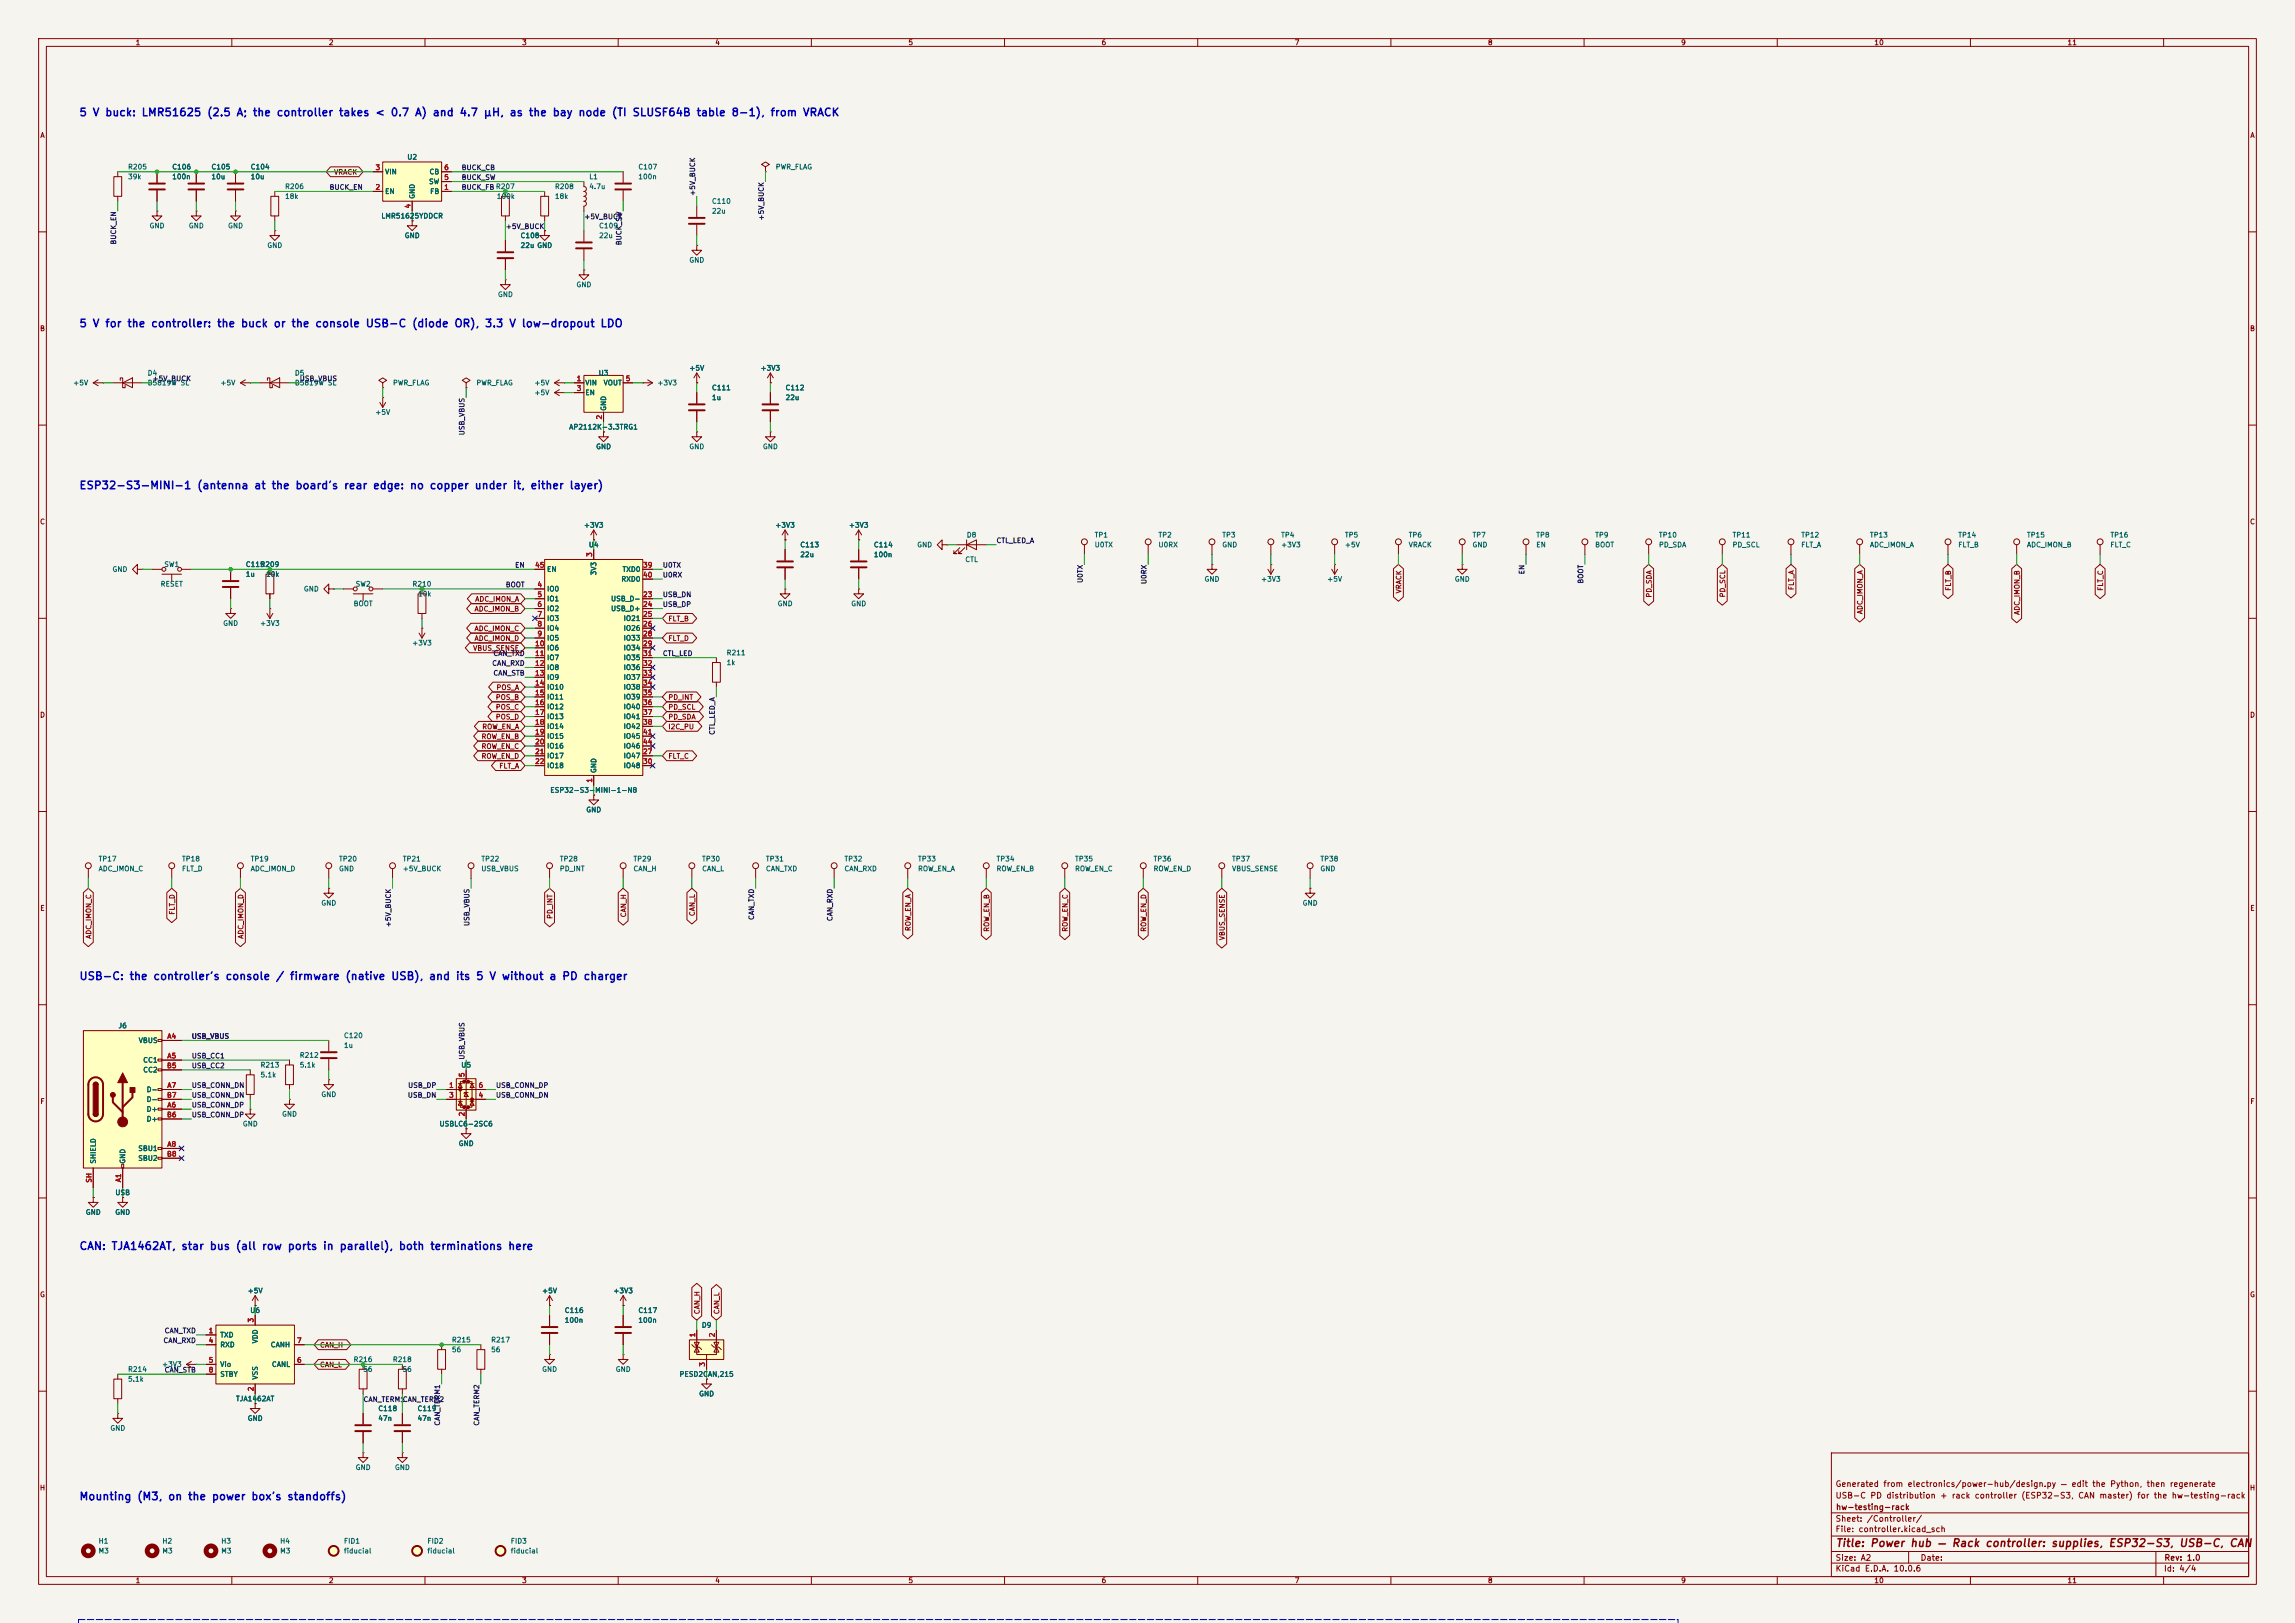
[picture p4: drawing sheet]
<svg xmlns="http://www.w3.org/2000/svg" width="594mm" height="420mm" viewBox="0 0 594 420" stroke-linecap="round" stroke-linejoin="round" font-family="sans-serif">
<defs><g id="words">
<g font-size="2" fill="#0000c2">
<text x="20.4" y="30.6">5 V buck: LMR51625 (2.5 A; the controller takes &lt; 0.7 A) and 4.7 µH, as the bay node (TI SLUSF64B table 8-1), from VRACK</text>
<text x="20.4" y="85.2">5 V for the controller: the buck or the console USB-C (diode OR), 3.3 V low-dropout LDO</text>
<text x="20.4" y="127.1">ESP32-S3-MINI-1 (antenna at the board's rear edge: no copper under it, either layer)</text>
<text x="20.4" y="254.1">USB-C: the controller's console / firmware (native USB), and its 5 V without a PD charger</text>
<text x="20.4" y="323.9">CAN: TJA1462AT, star bus (all row ports in parallel), both terminations here</text>
<text x="20.4" y="388.7">Mounting (M3, on the power box's standoffs)</text>
</g>
<text font-size="2" fill="#840000" x="475" y="400.8">Title: Power hub — Rack controller: supplies, ESP32-S3, USB-C, CAN</text>
<g font-size="1.5" fill="#840000">
<text x="475" y="388.1">USB-C PD distribution + rack controller (ESP32-S3, CAN master) for the hw-testing-rack</text>
<text x="475" y="385.1">Generated from electronics/power-hub/design.py — edit the Python, then regenerate</text>
<text x="475" y="394.1">Sheet: /Controller/</text>
<text x="475.1" y="391.1">hw-testing-rack</text>
<text x="475" y="396.8">File: controller.kicad_sch</text>
<text x="475" y="407">KiCad E.D.A. 10.0.6</text>
<text x="475" y="404.2">Size: A2</text>
<text x="497" y="404.2">Date:</text>
<text x="560" y="407">Id: 4/4</text>
<text x="560.1" y="404.2">Rev: 1.0</text>
</g>
<g font-size="1.3" fill="#840000">
<text x="35" y="12">1</text>
<text x="85" y="12">2</text>
<text x="135" y="12">3</text>
<text x="185" y="12">4</text>
<text x="235" y="12">5</text>
<text x="285" y="12">6</text>
<text x="335" y="12">7</text>
<text x="385" y="12">8</text>
<text x="435" y="12">9</text>
<text x="485" y="12">10</text>
<text x="535" y="12">11</text>
<text x="10.3" y="36">A</text>
<text x="582.3" y="36">A</text>
<text x="86.3" y="45.5">VRACK</text>
<text x="10.2" y="86">B</text>
<text x="582.2" y="86">B</text>
<text x="10.2" y="136">C</text>
<text x="582.2" y="136">C</text>
<text x="122.9" y="156">ADC_IMON_A</text>
<text x="363" y="153.7" transform="rotate(-90 363 153.7)">VRACK</text>
<text x="427.8" y="154.8" transform="rotate(-90 427.8 154.8)">PD_SDA</text>
<text x="446.8" y="154.7" transform="rotate(-90 446.8 154.7)">PD_SCL</text>
<text x="464.6" y="152.8" transform="rotate(-90 464.6 152.8)">FLT_A</text>
<text x="505.2" y="153" transform="rotate(-90 505.2 153)">FLT_B</text>
<text x="544.6" y="153" transform="rotate(-90 544.6 153)">FLT_C</text>
<text x="122.7" y="158.5">ADC_IMON_B</text>
<text x="172.9" y="161.1">FLT_B</text>
<text x="482.4" y="159.1" transform="rotate(-90 482.4 159.1)">ADC_IMON_A</text>
<text x="523" y="159.3" transform="rotate(-90 523 159.3)">ADC_IMON_B</text>
<text x="122.7" y="166.2">ADC_IMON_D</text>
<text x="122.7" y="163.6">ADC_IMON_C</text>
<text x="172.9" y="166.2">FLT_D</text>
<text x="122.3" y="168.7">VBUS_SENSE</text>
<text x="128.4" y="178.9">POS_A</text>
<text x="10.2" y="186">D</text>
<text x="128.2" y="183.9">POS_C</text>
<text x="128.2" y="181.4">POS_B</text>
<text x="172.9" y="181.4">PD_INT</text>
<text x="172.9" y="183.9">PD_SCL</text>
<text x="582.2" y="186">D</text>
<text x="124.5" y="191.6">ROW_EN_B</text>
<text x="124.7" y="189">ROW_EN_A</text>
<text x="128.2" y="186.5">POS_D</text>
<text x="172.9" y="186.5">PD_SDA</text>
<text x="172.9" y="189">I2C_PU</text>
<text x="124.5" y="196.6">ROW_EN_D</text>
<text x="124.5" y="194.1">ROW_EN_C</text>
<text x="172.9" y="196.6">FLT_C</text>
<text x="129.1" y="199.2">FLT_A</text>
<text x="10.3" y="236">E</text>
<text x="45.5" y="236.8" transform="rotate(-90 45.5 236.8)">FLT_D</text>
<text x="143.3" y="237.9" transform="rotate(-90 143.3 237.9)">PD_INT</text>
<text x="162.3" y="237.5" transform="rotate(-90 162.3 237.5)">CAN_H</text>
<text x="180.1" y="237.2" transform="rotate(-90 180.1 237.2)">CAN_L</text>
<text x="582.3" y="236">E</text>
<text x="23.9" y="243.1" transform="rotate(-90 23.9 243.1)">ADC_IMON_C</text>
<text x="63.3" y="243.1" transform="rotate(-90 63.3 243.1)">ADC_IMON_D</text>
<text x="236" y="241.1" transform="rotate(-90 236 241.1)">ROW_EN_A</text>
<text x="256.3" y="241.3" transform="rotate(-90 256.3 241.3)">ROW_EN_B</text>
<text x="276.6" y="241.3" transform="rotate(-90 276.6 241.3)">ROW_EN_C</text>
<text x="297" y="241.3" transform="rotate(-90 297 241.3)">ROW_EN_D</text>
<text x="317.3" y="243.4" transform="rotate(-90 317.3 243.4)">VBUS_SENSE</text>
<text x="10.3" y="286">F</text>
<text x="582.3" y="286">F</text>
<text x="10.2" y="336">G</text>
<text x="582.2" y="336">G</text>
<text x="181.4" y="340.2" transform="rotate(-90 181.4 340.2)">CAN_H</text>
<text x="186.5" y="340.2" transform="rotate(-90 186.5 340.2)">CAN_L</text>
<text x="82.7" y="349">CAN_H</text>
<text x="82.7" y="354.1">CAN_L</text>
<text x="10.2" y="386">H</text>
<text x="582.2" y="386">H</text>
<text x="35" y="410">1</text>
<text x="85" y="410">2</text>
<text x="135" y="410">3</text>
<text x="185" y="410">4</text>
<text x="235" y="410">5</text>
<text x="285" y="410">6</text>
<text x="335" y="410">7</text>
<text x="385" y="410">8</text>
<text x="435" y="410">9</text>
<text x="485" y="410">10</text>
<text x="535" y="410">11</text>
</g>
<g font-size="1.3" fill="#006464">
<text x="105.3" y="41.6">U2</text>
<text x="33" y="44.1">R205</text>
<text x="33" y="46.7">39k</text>
<text x="44.4" y="44.1">C106</text>
<text x="44.4" y="46.7">100n</text>
<text x="54.6" y="44.1">C105</text>
<text x="54.6" y="46.7">10u</text>
<text x="64.8" y="44.1">C104</text>
<text x="64.8" y="46.7">10u</text>
<text x="99.5" y="45.4">VIN</text>
<text x="110.9" y="48">SW</text>
<text x="111" y="45.4">CB</text>
<text x="152.4" y="46.7">L1</text>
<text x="165.1" y="44.1">C107</text>
<text x="165.1" y="46.7">100n</text>
<text x="200.6" y="44.1">PWR_FLAG</text>
<text x="73.6" y="49.2">R206</text>
<text x="73.6" y="51.8">18k</text>
<text x="99.5" y="50.5">EN</text>
<text x="107.6" y="51.6" transform="rotate(-90 107.6 51.6)">GND</text>
<text x="111.2" y="50.5">FB</text>
<text x="128.5" y="51.8">100k</text>
<text x="143.5" y="49.2">R208</text>
<text x="143.5" y="51.8">18k</text>
<text x="152.4" y="49.2">4.7u</text>
<text x="184.1" y="53">C110</text>
<text x="38.6" y="59.4">GND</text>
<text x="48.7" y="59.4">GND</text>
<text x="58.9" y="59.4">GND</text>
<text x="98.6" y="56.8">LMR51625YDDCR</text>
<text x="154.9" y="59.4">C109</text>
<text x="184.1" y="55.6">22u</text>
<text x="69.1" y="64.5">GND</text>
<text x="104.6" y="61.9">GND</text>
<text x="134.6" y="61.9">C108</text>
<text x="134.6" y="64.5">22u GND</text>
<text x="154.9" y="61.9">22u</text>
<text x="178.3" y="68.3">GND</text>
<text x="128.7" y="77.2">GND</text>
<text x="149.1" y="74.6">GND</text>
<text x="18.8" y="100">+5V</text>
<text x="38.1" y="97.5">D4</text>
<text x="38.1" y="100">B5819W SL</text>
<text x="56.9" y="100">+5V</text>
<text x="76.2" y="97.5">D5</text>
<text x="76.2" y="100">B5819W SL</text>
<text x="101.6" y="100">PWR_FLAG</text>
<text x="123.2" y="100">PWR_FLAG</text>
<text x="138.2" y="100">+5V</text>
<text x="151.4" y="100">VIN</text>
<text x="154.8" y="97.5">U3</text>
<text x="156.1" y="100">VOUT</text>
<text x="170" y="100">+3V3</text>
<text x="178.3" y="96.2">+5V</text>
<text x="184.1" y="101.3">C111</text>
<text x="196.7" y="96.2">+3V3</text>
<text x="203.2" y="101.3">C112</text>
<text x="97" y="107.6">+5V</text>
<text x="138.2" y="102.6">+5V</text>
<text x="151.4" y="102.6">EN</text>
<text x="157.2" y="106.5" transform="rotate(-90 157.2 106.5)">GND</text>
<text x="184.1" y="103.8">1u</text>
<text x="203.2" y="103.8">22u</text>
<text x="147.2" y="111.5">AP2112K-3.3TRG1</text>
<text x="154.1" y="116.5">GND</text>
<text x="178.3" y="116.5">GND</text>
<text x="197.3" y="116.5">GND</text>
<text x="151" y="136.9">+3V3</text>
<text x="200.5" y="136.9">+3V3</text>
<text x="219.6" y="136.9">+3V3</text>
<text x="152.3" y="141.9">U4</text>
<text x="207" y="141.9">C113</text>
<text x="226" y="141.9">C114</text>
<text x="237.3" y="141.9">GND</text>
<text x="250.1" y="139.4">D8</text>
<text x="283.2" y="139.4">TP1</text>
<text x="283.2" y="141.9">U0TX</text>
<text x="299.7" y="139.4">TP2</text>
<text x="299.7" y="141.9">U0RX</text>
<text x="316.2" y="139.4">TP3</text>
<text x="316.2" y="141.9">GND</text>
<text x="331.5" y="139.4">TP4</text>
<text x="331.5" y="141.9">+3V3</text>
<text x="348" y="139.4">TP5</text>
<text x="348" y="141.9">+5V</text>
<text x="364.5" y="139.4">TP6</text>
<text x="364.5" y="141.9">VRACK</text>
<text x="381" y="139.4">TP7</text>
<text x="381" y="141.9">GND</text>
<text x="397.5" y="139.4">TP8</text>
<text x="397.5" y="141.9">EN</text>
<text x="412.7" y="139.4">TP9</text>
<text x="412.7" y="141.9">BOOT</text>
<text x="429.2" y="139.4">TP10</text>
<text x="429.2" y="141.9">PD_SDA</text>
<text x="448.3" y="139.4">TP11</text>
<text x="448.3" y="141.9">PD_SCL</text>
<text x="466.1" y="139.4">TP12</text>
<text x="466.1" y="141.9">FLT_A</text>
<text x="483.9" y="139.4">TP13</text>
<text x="483.9" y="141.9">ADC_IMON_A</text>
<text x="506.7" y="139.4">TP14</text>
<text x="506.7" y="141.9">FLT_B</text>
<text x="524.5" y="139.4">TP15</text>
<text x="524.5" y="141.9">ADC_IMON_B</text>
<text x="546.1" y="139.4">TP16</text>
<text x="546.1" y="141.9">FLT_C</text>
<text x="29" y="148.3">GND</text>
<text x="42.4" y="147">SW1</text>
<text x="63.5" y="147">C115</text>
<text x="63.5" y="149.6">1u</text>
<text x="67.3" y="147">R209</text>
<text x="68.7" y="149.6">10k</text>
<text x="141.5" y="148.3">EN</text>
<text x="154.6" y="149" transform="rotate(-90 154.6 149)">3V3</text>
<text x="161" y="148.3">TXD0</text>
<text x="207" y="144.5">22u</text>
<text x="226" y="144.5">100n</text>
<text x="249.7" y="145.7">CTL</text>
<text x="41.5" y="152.1">RESET</text>
<text x="78.5" y="153.4">GND</text>
<text x="91.9" y="152.1">SW2</text>
<text x="106.6" y="152.1">R210</text>
<text x="108.1" y="154.6">10k</text>
<text x="141.5" y="153.4">IO0</text>
<text x="141.5" y="155.9">IO1</text>
<text x="158" y="155.9">USB_D-</text>
<text x="160.7" y="150.8">RXD0</text>
<text x="311.6" y="150.8">GND</text>
<text x="326.3" y="150.8">+3V3</text>
<text x="343.4" y="150.8">+5V</text>
<text x="376.4" y="150.8">GND</text>
<text x="91.4" y="157.2">BOOT</text>
<text x="141.5" y="158.4">IO2</text>
<text x="141.5" y="161">IO3</text>
<text x="158" y="158.4">USB_D+</text>
<text x="161.3" y="161">IO21</text>
<text x="201.1" y="157.2">GND</text>
<text x="220.2" y="157.2">GND</text>
<text x="57.6" y="162.3">GND</text>
<text x="67.2" y="162.3">+3V3</text>
<text x="106.6" y="167.3">+3V3</text>
<text x="141.5" y="163.5">IO4</text>
<text x="141.5" y="166.1">IO5</text>
<text x="161.3" y="163.5">IO26</text>
<text x="161.3" y="166.1">IO33</text>
<text x="141.5" y="168.6">IO6</text>
<text x="141.5" y="171.1">IO7</text>
<text x="141.5" y="173.7">IO8</text>
<text x="161.3" y="168.6">IO34</text>
<text x="161.3" y="171.1">IO35</text>
<text x="161.3" y="173.7">IO36</text>
<text x="187.9" y="169.9">R211</text>
<text x="187.9" y="172.4">1k</text>
<text x="141.5" y="176.2">IO9</text>
<text x="141.5" y="178.8">IO10</text>
<text x="161.3" y="176.2">IO37</text>
<text x="161.3" y="178.8">IO38</text>
<text x="141.5" y="181.3">IO11</text>
<text x="141.5" y="183.8">IO12</text>
<text x="161.3" y="181.3">IO39</text>
<text x="161.3" y="183.8">IO40</text>
<text x="141.5" y="186.4">IO13</text>
<text x="141.5" y="188.9">IO14</text>
<text x="141.5" y="191.5">IO15</text>
<text x="161.3" y="186.4">IO41</text>
<text x="161.3" y="188.9">IO42</text>
<text x="161.3" y="191.5">IO45</text>
<text x="141.5" y="194">IO16</text>
<text x="141.5" y="196.5">IO17</text>
<text x="161.3" y="196.5">IO47</text>
<text x="161.3" y="194">IO46</text>
<text x="141.5" y="199.1">IO18</text>
<text x="154.6" y="200.2" transform="rotate(-90 154.6 200.2)">GND</text>
<text x="161.3" y="199.1">IO48</text>
<text x="142.3" y="205.4">ESP32-S3-MINI-1-N8</text>
<text x="151.6" y="210.5">GND</text>
<text x="25.4" y="223.2">TP17</text>
<text x="25.4" y="225.8">ADC_IMON_C</text>
<text x="47" y="223.2">TP18</text>
<text x="47" y="225.8">FLT_D</text>
<text x="64.8" y="223.2">TP19</text>
<text x="64.8" y="225.8">ADC_IMON_D</text>
<text x="87.6" y="223.2">TP20</text>
<text x="87.6" y="225.8">GND</text>
<text x="104.1" y="223.2">TP21</text>
<text x="104.1" y="225.8">+5V_BUCK</text>
<text x="124.4" y="223.2">TP22</text>
<text x="124.4" y="225.8">USB_VBUS</text>
<text x="144.8" y="223.2">TP28</text>
<text x="144.8" y="225.8">PD_INT</text>
<text x="163.8" y="223.2">TP29</text>
<text x="163.8" y="225.8">CAN_H</text>
<text x="181.6" y="223.2">TP30</text>
<text x="181.6" y="225.8">CAN_L</text>
<text x="198.1" y="223.2">TP31</text>
<text x="198.1" y="225.8">CAN_TXD</text>
<text x="218.4" y="223.2">TP32</text>
<text x="218.4" y="225.8">CAN_RXD</text>
<text x="237.5" y="223.2">TP33</text>
<text x="237.5" y="225.8">ROW_EN_A</text>
<text x="257.8" y="223.2">TP34</text>
<text x="257.8" y="225.8">ROW_EN_B</text>
<text x="278.1" y="223.2">TP35</text>
<text x="278.1" y="225.8">ROW_EN_C</text>
<text x="298.4" y="223.2">TP36</text>
<text x="298.4" y="225.8">ROW_EN_D</text>
<text x="318.8" y="223.2">TP37</text>
<text x="318.8" y="225.8">VBUS_SENSE</text>
<text x="341.6" y="223.2">TP38</text>
<text x="341.6" y="225.8">GND</text>
<text x="83" y="234.6">GND</text>
<text x="337" y="234.6">GND</text>
<text x="30.5" y="266.4">J6</text>
<text x="88.9" y="268.9">C120</text>
<text x="35.8" y="270.2">VBUS</text>
<text x="36.9" y="275.3">CC1</text>
<text x="77.5" y="274">R212</text>
<text x="88.9" y="271.5">1u</text>
<text x="36.9" y="277.8">CC2</text>
<text x="67.3" y="276.6">R213</text>
<text x="67.3" y="279.1">5.1k</text>
<text x="77.5" y="276.6">5.1k</text>
<text x="119.3" y="276.6">U5</text>
<text x="37.8" y="288">D+</text>
<text x="37.8" y="282.9">D-</text>
<text x="37.8" y="285.4">D-</text>
<text x="83" y="284.2">GND</text>
<text x="37.8" y="290.5">D+</text>
<text x="62.7" y="291.8">GND</text>
<text x="72.9" y="289.3">GND</text>
<text x="113.6" y="291.8">USBLC6-2SC6</text>
<text x="35.6" y="298.1">SBU1</text>
<text x="118.6" y="296.9">GND</text>
<text x="25.1" y="301.3" transform="rotate(-90 25.1 301.3)">SHIELD</text>
<text x="32.7" y="301.3" transform="rotate(-90 32.7 301.3)">GND</text>
<text x="35.6" y="300.7">SBU2</text>
<text x="29.7" y="309.6">USB</text>
<text x="22.1" y="314.7">GND</text>
<text x="29.7" y="314.7">GND</text>
<text x="64" y="335">+5V</text>
<text x="140.2" y="335">+5V</text>
<text x="158.6" y="335">+3V3</text>
<text x="64.6" y="340.1">U6</text>
<text x="146" y="340.1">C116</text>
<text x="165.1" y="340.1">C117</text>
<text x="56.9" y="346.4">TXD</text>
<text x="67" y="347.8" transform="rotate(-90 67 347.8)">VDD</text>
<text x="116.8" y="347.7">R215</text>
<text x="127" y="347.7">R217</text>
<text x="146" y="342.6">100n</text>
<text x="165.1" y="342.6">100n</text>
<text x="181.5" y="343.9">D9</text>
<text x="56.9" y="348.9">RXD</text>
<text x="69.9" y="348.9">CANH</text>
<text x="91.4" y="352.8">R216</text>
<text x="101.5" y="352.8">R218</text>
<text x="116.8" y="350.2">56</text>
<text x="127" y="350.2">56</text>
<text x="33" y="355.3">R214</text>
<text x="33" y="357.8">5.1k</text>
<text x="41.8" y="354">+3V3</text>
<text x="56.9" y="354">Vio</text>
<text x="56.9" y="356.6">STBY</text>
<text x="67" y="357.2" transform="rotate(-90 67 357.2)">VSS</text>
<text x="70.2" y="354">CANL</text>
<text x="93.9" y="355.3">56</text>
<text x="104" y="355.3">56</text>
<text x="140.2" y="355.3">GND</text>
<text x="159.2" y="355.3">GND</text>
<text x="175.7" y="356.6">PESD2CAN,215</text>
<text x="61" y="362.9">TJA1462AT</text>
<text x="97.8" y="365.5">C118</text>
<text x="107.9" y="365.5">C119</text>
<text x="180.8" y="361.6">GND</text>
<text x="28.4" y="370.5">GND</text>
<text x="64" y="368">GND</text>
<text x="97.8" y="368">47n</text>
<text x="107.9" y="368">47n</text>
<text x="91.9" y="380.7">GND</text>
<text x="102.1" y="380.7">GND</text>
<text x="25.4" y="399.7">H1</text>
<text x="41.9" y="399.7">H2</text>
<text x="57.1" y="399.7">H3</text>
<text x="72.4" y="399.7">H4</text>
<text x="88.9" y="399.7">FID1</text>
<text x="110.5" y="399.7">FID2</text>
<text x="132.1" y="399.7">FID3</text>
<text x="25.4" y="402.3">M3</text>
<text x="41.9" y="402.3">M3</text>
<text x="57.1" y="402.3">M3</text>
<text x="72.4" y="402.3">M3</text>
<text x="88.9" y="402.3">fiducial</text>
<text x="110.5" y="402.3">fiducial</text>
<text x="132.1" y="402.3">fiducial</text>
</g>
<g font-size="1.3" fill="#a90000">
<text x="97.1" y="44.3">3</text>
<text x="114.8" y="46.9">5</text>
<text x="114.8" y="44.3">6</text>
<text x="97.1" y="49.4">2</text>
<text x="114.8" y="49.4">1</text>
<text x="106.5" y="54.1" transform="rotate(-90 106.5 54.1)">4</text>
<text x="149.1" y="98.9">1</text>
<text x="149.1" y="101.5">3</text>
<text x="161.8" y="98.9">5</text>
<text x="156.1" y="108.7" transform="rotate(-90 156.1 108.7)">2</text>
<text x="138.4" y="147.2">45</text>
<text x="153.5" y="144.2" transform="rotate(-90 153.5 144.2)">3</text>
<text x="166.3" y="147.2">39</text>
<text x="166.3" y="149.7">40</text>
<text x="139" y="152.3">4</text>
<text x="139" y="154.8">5</text>
<text x="166.3" y="154.8">23</text>
<text x="139" y="157.3">6</text>
<text x="139" y="159.9">7</text>
<text x="166.3" y="157.3">24</text>
<text x="166.3" y="159.9">25</text>
<text x="138.4" y="167.5">10</text>
<text x="139" y="162.4">8</text>
<text x="139" y="165">9</text>
<text x="166.3" y="162.4">26</text>
<text x="166.3" y="165">28</text>
<text x="166.3" y="167.5">29</text>
<text x="138.4" y="170">11</text>
<text x="138.4" y="172.6">12</text>
<text x="166.3" y="170">31</text>
<text x="166.3" y="172.6">32</text>
<text x="138.4" y="175.1">13</text>
<text x="138.4" y="177.7">14</text>
<text x="166.3" y="175.1">33</text>
<text x="166.3" y="177.7">34</text>
<text x="138.4" y="180.2">15</text>
<text x="138.4" y="182.7">16</text>
<text x="138.4" y="185.3">17</text>
<text x="166.3" y="180.2">35</text>
<text x="166.3" y="182.7">36</text>
<text x="166.3" y="185.3">37</text>
<text x="138.4" y="187.8">18</text>
<text x="138.4" y="190.4">19</text>
<text x="166.3" y="187.8">38</text>
<text x="166.3" y="190.4">41</text>
<text x="138.4" y="192.9">20</text>
<text x="138.4" y="195.4">21</text>
<text x="138.4" y="198">22</text>
<text x="166.3" y="195.4">27</text>
<text x="166.3" y="198">30</text>
<text x="166.3" y="192.9">44</text>
<text x="153.5" y="202.7" transform="rotate(-90 153.5 202.7)">1</text>
<text x="43.2" y="269.1">A4</text>
<text x="43.2" y="274.2">A5</text>
<text x="43.1" y="276.7">B5</text>
<text x="43.2" y="281.8">A7</text>
<text x="116.1" y="281.8">1</text>
<text x="120.5" y="278.9" transform="rotate(-90 120.5 278.9)">5</text>
<text x="123.7" y="281.8">6</text>
<text x="43.1" y="284.3">B7</text>
<text x="43.2" y="286.9">A6</text>
<text x="116.1" y="284.3">3</text>
<text x="123.7" y="284.3">4</text>
<text x="43.1" y="289.4">B6</text>
<text x="120.5" y="289" transform="rotate(-90 120.5 289)">2</text>
<text x="43.1" y="299.6">B8</text>
<text x="43.2" y="297">A8</text>
<text x="24" y="306.2" transform="rotate(-90 24 306.2)">SH</text>
<text x="31.6" y="306.1" transform="rotate(-90 31.6 306.1)">A1</text>
<text x="53.9" y="345.3">1</text>
<text x="53.9" y="347.8">4</text>
<text x="65.9" y="342.4" transform="rotate(-90 65.9 342.4)">3</text>
<text x="76.7" y="347.8">7</text>
<text x="180.2" y="346.2" transform="rotate(-90 180.2 346.2)">1</text>
<text x="185.3" y="346.2" transform="rotate(-90 185.3 346.2)">2</text>
<text x="53.9" y="352.9">5</text>
<text x="76.7" y="352.9">6</text>
<text x="182.7" y="353.8" transform="rotate(-90 182.7 353.8)">3</text>
<text x="53.9" y="355.5">8</text>
<text x="65.9" y="360.1" transform="rotate(-90 65.9 360.1)">2</text>
</g>
<g font-size="1.3" fill="#0f0f0f">
<text x="119.4" y="46.9">BUCK_SW</text>
<text x="119.4" y="44.3">BUCK_CB</text>
<text x="85.2" y="49.4">BUCK_EN</text>
<text x="119.4" y="49.4">BUCK_FBR207</text>
<text x="180.2" y="50.8" transform="rotate(-90 180.2 50.8)">+5V_BUCK</text>
<text x="130.8" y="59.6">+5V_BUCK</text>
<text x="151.1" y="57">+5V_BUCK</text>
<text x="198" y="57.2" transform="rotate(-90 198 57.2)">+5V_BUCK</text>
<text x="30.4" y="63.4" transform="rotate(-90 30.4 63.4)">BUCK_EN</text>
<text x="161.2" y="63.6" transform="rotate(-90 161.2 63.6)">BUCK_SW</text>
<text x="39.3" y="98.9">+5V_BUCK</text>
<text x="77.4" y="98.9">USB_VBUS</text>
<text x="120.5" y="112.8" transform="rotate(-90 120.5 112.8)">USB_VBUS</text>
<text x="257.8" y="140.8">CTL_LED_A</text>
<text x="133.2" y="147.2">EN</text>
<text x="171.4" y="147.2">U0TX</text>
<text x="171.4" y="149.7">U0RX</text>
<text x="394.8" y="148.8" transform="rotate(-90 394.8 148.8)">EN</text>
<text x="130.8" y="152.3">BOOT</text>
<text x="171.4" y="154.8">USB_DN</text>
<text x="280.5" y="151" transform="rotate(-90 280.5 151)">U0TX</text>
<text x="297.1" y="151.3" transform="rotate(-90 297.1 151.3)">U0RX</text>
<text x="410.1" y="151.2" transform="rotate(-90 410.1 151.2)">BOOT</text>
<text x="171.4" y="157.4">USB_DP</text>
<text x="127.3" y="172.6">CAN_RXD</text>
<text x="127.6" y="170.1">CAN_TXD</text>
<text x="171.4" y="170.1">CTL_LED</text>
<text x="127.6" y="175.1">CAN_STB</text>
<text x="185.3" y="190.3" transform="rotate(-90 185.3 190.3)">CTL_LED_A</text>
<text x="121.8" y="239.8" transform="rotate(-90 121.8 239.8)">USB_VBUS</text>
<text x="195.5" y="238.2" transform="rotate(-90 195.5 238.2)">CAN_TXD</text>
<text x="215.8" y="238.5" transform="rotate(-90 215.8 238.5)">CAN_RXD</text>
<text x="101.5" y="240.1" transform="rotate(-90 101.5 240.1)">+5V_BUCK</text>
<text x="49.5" y="269.1">USB_VBUS</text>
<text x="49.5" y="274.2">USB_CC1</text>
<text x="120.5" y="274.3" transform="rotate(-90 120.5 274.3)">USB_VBUS</text>
<text x="49.5" y="281.8">USB_CONN_DN</text>
<text x="49.5" y="276.7">USB_CC2</text>
<text x="105.5" y="281.8">USB_DP</text>
<text x="128.2" y="281.8">USB_CONN_DP</text>
<text x="49.5" y="286.9">USB_CONN_DP</text>
<text x="49.5" y="284.4">USB_CONN_DN</text>
<text x="105.4" y="284.4">USB_DN</text>
<text x="128.2" y="284.4">USB_CONN_DN</text>
<text x="49.5" y="289.4">USB_CONN_DP</text>
<text x="42.2" y="347.9">CAN_RXD</text>
<text x="42.5" y="345.3">CAN_TXD</text>
<text x="42.5" y="355.5">CAN_STB</text>
<text x="94" y="363.1">CAN_TERM1</text>
<text x="104.1" y="363.1">CAN_TERM2</text>
<text x="114.2" y="369.1" transform="rotate(-90 114.2 369.1)">CAN_TERM1</text>
<text x="124.3" y="369.1" transform="rotate(-90 124.3 369.1)">CAN_TERM2</text>
</g>
</g></defs>
<path d="M0 0h594v420h-594z" fill="#f5f4ef" stroke="#f5f4ef" stroke-width=".26"/>
<g fill="none" stroke="#840000" stroke-width=".26">
<path d="M10 10h574v400h-574zM12 12h570v396h-570zM60 10v2M110 10v2M160 10v2M210 10v2M260 10v2M310 10v2M360 10v2M410 10v2M460 10v2M510 10v2"/>
<path d="M560 10v2M140 50.8h2v5.1h-2zM141 59.7v1.3h1.2l-1.2 1.2-1.3-1.2h1.3M141 59.7h.1M141 49.5v1.3M141 55.9v1.3M151.1 47v1.3l.5 .1 .2 .5-.2 .5-.5 .1M151.1 49.5l.5 .2 .2 .5-.2 .4-.5 .2 .5 .2 .2 .4-.2 .5-.5 .2 .5 .2 .2 .4-.2 .5-.5 .2v1.2M151.1 59.7v2.8M10 60h2M151.1 64.5v2.8M582 60h2"/>
<path d="M10 110h2M582 110h2M243.8 141v-1.3l-1.2 1.3 1.2 1.2v-1.2h1.3M245.1 141h.1M10 160h2M582 160h2M10 210h2M153.7 205.7v1.3h1.2l-1.2 1.3-1.3-1.3h1.3M153.7 205.7h.1M582 210h2M10 260h2M63.8 278.1h2v5.1h-2z"/>
<path d="M64.8 276.9v1.2M73.9 275.6h2v5.1h-2zM74.9 274.3v1.3M582 260h2M64.8 283.2v1.3M74.9 284.5v1.3h1.3l-1.3 1.2-1.2-1.2h1.2M74.9 284.5h.1M74.9 280.7v1.2M120.6 292.1v1.3h1.3l-1.3 1.2-1.2-1.2h1.2M120.6 292.1h.1M10 310h2M582 310h2"/>
<path d="M103.1 354.3h2.1v5.1h-2.1zM104.1 353.1v1.2M104.1 359.4v1.3M113.3 349.3h2v5h-2zM114.3 348v1.3M114.3 354.3v1.3M123.4 349.3h2.1v5h-2.1zM124.5 348v1.3M124.5 354.3v1.3M10 360h2M94 375.9v1.3h1.2l-1.2 1.3-1.3-1.3h1.3M94 375.9h.1"/>
<path d="M474 376h108v32h-108zM582 360h2M474 397.5h108M474 391.5h108M60 408v2M110 408v2M160 408v2M210 408v2M260 408v2M310 408v2M360 408v2M410 408v2"/>
<path d="M460 408v2M474 404.5h108M474 401.5h108M494 401.5v3M510 408v2M558 401.5v6.5M560 408v2"/>
</g>
<circle cx="107.9" cy="401.3" r="1.27" fill="#ffffc2" stroke="#ffffc2" stroke-width=".26"/>
<g fill="none" stroke="#840000" stroke-width=".51">
<path d="M149.1 62.7h4.1M149.1 64.3h4.1"/>
<circle cx="107.9" cy="401.3" r="1.27"/>
</g>
<path d="M118.1 279.1h5.1v8.2h-5.1z" fill="#ffffc2"/>
<g fill="#840000" stroke="#840000" stroke-width=".51">
<circle cx="119.1" cy="281.9" r=".25"/>
<circle cx="120.1" cy="279.9" r=".25"/>
<circle cx="120.1" cy="286.5" r=".25"/>
<circle cx="121.2" cy="279.9" r=".25"/>
<circle cx="121.2" cy="286.5" r=".25"/>
<circle cx="122.2" cy="284.5" r=".25"/>
</g>
<g fill="none" stroke="#840000" stroke-width=".26">
<path d="M250.2 139.7v2.5M247.6 141h7.7M248.4 141.7l-1.5 1.6h.7h-.7v-.8M249.7 141.7l-1.5 1.6h.7h-.7v-.8M250.2 141l2.5-1.3v2.5zM297.2 141v2.5M142.2 224.8v2.5M161.3 224.8v2.5M195.6 224.8v2.5M275.6 224.8v2.5M295.9 224.8v2.5M316.2 224.8v2.5"/>
<path d="M118.1 279.1h5.1v8.2h-5.1zM120.1 279.9h-1v6.6h1M120.6 276.9v2.5l-.5 .5h1.1l-.6 .5v5.6l-.5 .5h1.1l-.6 .5v2.6M121.2 279.9h1v6.6h-1M115.6 281.9h10.1M115.6 284.5h10.1M118.6 285h1M118.6 280.4h1M119.1 280.4l.5 1h-1zM119.1 285l.5 1h-1zM120.6 282.7l.6 1h-1.1zM121.2 282.7h-1.1v.4"/>
<path d="M121.7 285h1M121.7 280.4h1M122.2 280.4l.5 1h-1zM122.2 285l.5 1h-1z"/>
<circle cx="297.2" cy="140.2" r=".76"/>
<circle cx="142.2" cy="224" r=".76"/>
<circle cx="161.3" cy="224" r=".76"/>
<circle cx="195.6" cy="224" r=".76"/>
<circle cx="275.6" cy="224" r=".76"/>
<circle cx="295.9" cy="224" r=".76"/>
<circle cx="316.2" cy="224" r=".76"/>
</g>
<path d="M151.1 97.2h10.2v9.5h-10.2z" fill="#ffffc2"/>
<g fill="none" stroke="#840000" stroke-width=".26">
<path d="M151.1 69.9v1.2h1.3l-1.3 1.3-1.2-1.3h1.2M151.1 69.9h.1M24.1 99.1h2.6M24.1 99.1l1.3 .7M25.4 98.3l-1.3 .8M26.7 99.1h.1M62.2 99.1h2.6M62.2 99.1l1.3 .7M63.5 98.3l-1.3 .8M64.8 99.1h.1M67.3 99.1h7.6M69.2 98.4v-.6h.6v2.5h.7v-.6"/>
<path d="M69.8 99.1l2.6-1.3v2.5zM148.6 99.1h2.5M151.1 97.2h10.2v9.5h-10.2zM161.3 99.1h2.5M166.4 99.1h.1M166.4 99.1h2.5M167.6 98.3l1.3 .8M168.9 99.1l-1.3 .7M148.6 101.6h2.5M156.2 106.7v2.5M180.3 101.6v2.8M180.3 106.4v2.8"/>
<path d="M222.2 139.7h.1M222.2 137.2l-.7 1.2M222.2 137.2l.8 1.2M222.2 137.2v2.5M35.6 147.3v-1.2l-1.3 1.2 1.3 1.3v-1.3h1.2M36.8 147.3h.1M39.4 147.3h2.5M41.9 148.6h5.1M44.4 148.6v1.8M47 147.3h2.5M59.7 157.5v1.3h1.3l-1.3 1.2-1.3-1.2h1.3M59.7 157.5h.1"/>
<path d="M59.7 147.3v2.8M59.7 152.1v2.8M68.8 148.6h2.1v5.1h-2.1zM69.1 158.8l.7 1.2M69.8 157.5h.1M69.8 147.3v1.3M69.8 153.7v1.2M69.8 157.5v2.5M70.6 158.8l-.8 1.2M222.2 152.4v1.3h1.3l-1.3 1.2-1.2-1.2h1.2M222.2 152.4h.1M222.2 142.2v2.8"/>
<path d="M222.2 147.1v2.8M280.7 141v2.5M184.4 171.5h2v5h-2zM185.4 170.2v1.3M185.4 176.5v1.3M22.9 224.8v2.5M44.4 224.8v2.5M62.2 224.8v2.5M85.1 229.9v1.2h1.3l-1.3 1.3-1.3-1.3h1.3M85.1 229.9h.1M85.1 224.8v2.5M215.9 224.8v2.5"/>
<path d="M24.1 309.9v1.3h1.3l-1.3 1.2-1.2-1.2h1.2M24.1 309.9h.1M31.7 309.9v1.3h1.3l-1.3 1.2-1.2-1.2h1.2M31.7 309.9h.1M93 354.3h2v5.1h-2zM94 353.1v1.2M94 359.4v1.3M94 365.8v2.8M94 370.6v2.8M104.1 375.9v1.3h1.3l-1.3 1.3-1.2-1.3h1.2M104.1 375.9h.1M104.1 365.8v2.8"/>
<path d="M104.1 370.6v2.8"/>
<circle cx="42.4" cy="147.3" r=".51"/>
<circle cx="46.5" cy="147.3" r=".51"/>
<circle cx="280.7" cy="140.2" r=".76"/>
<circle cx="22.9" cy="224" r=".76"/>
<circle cx="44.4" cy="224" r=".76"/>
<circle cx="62.2" cy="224" r=".76"/>
<circle cx="85.1" cy="224" r=".76"/>
<circle cx="215.9" cy="224" r=".76"/>
</g>
<g fill="none" stroke="#840000" stroke-width=".51">
<path d="M178.3 104.6h4.1M178.3 106.2h4.1M57.7 150.4h4M57.7 151.9h4M220.2 145.3h4.1M220.2 146.8h4.1M91.9 368.8h4.1M91.9 370.3h4.1M102.1 368.8h4.1M102.1 370.3h4.1"/>
<circle cx="86.4" cy="401.3" r="1.27"/>
</g>
<g fill="none" stroke="#840000" stroke-width="1.3">
<circle cx="22.9" cy="401.3" r="1.27"/>
<circle cx="39.4" cy="401.3" r="1.27"/>
<circle cx="54.6" cy="401.3" r="1.27"/>
<circle cx="69.8" cy="401.3" r="1.27"/>
</g>
<circle cx="86.4" cy="401.3" r="1.27" fill="#ffffc2" stroke="#ffffc2" stroke-width=".26"/>
<path d="M141 144.8h25.4v55.9h-25.4z" fill="#ffffc2"/>
<g fill="none" stroke="#840000" stroke-width=".26">
<path d="M129.8 50.8h2v5.1h-2zM130.8 49.5v1.3M130.8 55.9v1.3M29.2 99.1h7.6M31.1 98.4v-.6h.6v2.5h.7v-.6M31.7 99.1l2.6-1.3v2.5zM120.6 99.1l1.1-.7-1.1-.6-1 .6 1 .7v1.2M143.5 99.1h2.5M143.5 99.1l1.3 .7M144.8 98.3l-1.3 .8M146 99.1h.1M120.6 100.3h.1"/>
<path d="M143.5 101.6l1.3 .8M143.5 101.6h2.5M144.8 100.8l-1.3 .8M146 101.6h.1M138.4 152.4h2.6M138.4 154.9h2.6M138.4 157.5h2.6M138.4 147.3h2.6M141 144.8h25.4v55.9h-25.4zM153.7 142.2v2.6M166.4 154.9h2.5M166.4 157.5h2.5"/>
<path d="M166.4 147.3h2.5M166.4 149.9h2.5M203.2 152.4v1.3h1.3l-1.3 1.2-1.3-1.2h1.3M203.2 152.4h.1M313.7 146.1v1.2h1.3l-1.3 1.3-1.3-1.3h1.3M313.7 146.1h.1M313.7 141v2.5M328.2 147.3l.7 1.3M328.9 146.1h.1M328.9 141v2.5M328.9 146.1v2.5M329.7 147.3l-.8 1.3"/>
<path d="M344.7 147.3l.7 1.3M345.4 146.1h.1M345.4 146.1v2.5M346.2 147.3l-.8 1.3M138.4 160h2.6M138.4 162.6h2.6M138.4 165.1h2.6M138.4 167.6h2.6M138.4 170.2h2.6M138.4 172.7h2.6M138.4 175.3h2.6M138.4 177.8h2.6"/>
<path d="M166.4 160h2.5M166.4 162.6h2.5M166.4 165.1h2.5M166.4 167.6h2.5M166.4 170.2h2.5M166.4 172.7h2.5M166.4 175.3h2.5M166.4 177.8h2.5M138.4 180.3h2.6M138.4 182.9h2.6M138.4 185.4h2.6M138.4 188h2.6"/>
<path d="M138.4 190.5h2.6M138.4 193h2.6M138.4 195.6h2.6M138.4 198.1h2.6M166.4 180.3h2.5M166.4 182.9h2.5M166.4 185.4h2.5M166.4 188h2.5M166.4 190.5h2.5M166.4 193h2.5M166.4 195.6h2.5M166.4 198.1h2.5"/>
<path d="M153.7 200.7v2.5M179.1 224.8v2.5M255.3 224.8v2.5M85.1 279.4v1.3h1.3l-1.3 1.2-1.3-1.2h1.3M85.1 279.4h.1M85.1 269.2v2.8M85.1 274.1v2.8M64.8 287v1.3h1.2l-1.2 1.3-1.3-1.3h1.3M64.8 287h.1"/>
<circle cx="313.7" cy="140.2" r=".76"/>
<circle cx="328.9" cy="140.2" r=".76"/>
<circle cx="179.1" cy="224" r=".76"/>
<circle cx="255.3" cy="224" r=".76"/>
</g>
<path d="M83.1 272.3h4M83.1 273.8h4" fill="none" stroke="#840000" stroke-width=".51"/>
<path d="M21.6 266.7h20.3v35.6h-20.3z" fill="#ffffc2"/>
<g fill="none" stroke="#840000" stroke-width=".26">
<path d="M50.8 54.6v1.3h1.3l-1.3 1.3-1.3-1.3h1.3M50.8 54.6h.1M61 54.6v1.3h1.2l-1.2 1.3-1.3-1.3h1.3M61 54.6h.1M71.1 59.7v1.3h1.3l-1.3 1.2-1.3-1.2h1.3M71.1 59.7h.1M130.8 72.4v1.3h1.3l-1.3 1.2-1.3-1.2h1.3M130.8 72.4h.1M130.8 62.2v2.8M130.8 67.1v2.8M98.3 104.1l.8 1.3M99.1 102.9h.1"/>
<path d="M99.1 102.9v2.5M99.8 104.1l-.7 1.3M199.4 111.8v1.2h1.3l-1.3 1.3-1.3-1.3h1.3M199.4 111.8h.1M199.4 101.6v2.8M199.4 106.4v2.8M153.7 139.7h.1M153.7 137.2l-.8 1.2M153.7 137.2l.7 1.2M153.7 137.2v2.5M203.2 139.7h.1M203.2 137.2v2.5"/>
<path d="M203.2 137.2l-.8 1.2M203.2 137.2l.8 1.2M85.1 152.4v-1.3l-1.3 1.3 1.3 1.3v-1.3h1.3M86.4 152.4h.1M108.2 153.7h2v5.1h-2zM109.2 152.4v1.3M109.2 158.8v1.2M203.2 142.2v2.8M203.2 147.1v2.8M378.5 146.1v1.2h1.2l-1.2 1.3-1.3-1.3h1.3M378.5 146.1h.1M395 141v2.5"/>
<path d="M426.7 141v2.5M445.8 141v2.5M234.9 224.8v2.5M21.6 266.7h20.3v35.6h-20.3zM40.9 269h1v.5h-1zM40.9 274.1h1v.5h-1zM40.9 276.6h1v.5h-1zM41.9 269.2h5.1M41.9 274.3h5.1M41.9 276.9h5.1M24.1 280.7l.2-.5 .5-.2 .4 .2 .2 .5M24.1 288.3l.2 .4 .5 .2 .4-.2 .2-.4"/>
<path d="M40.9 281.7h1v.5h-1zM40.9 284.2h1v.5h-1zM40.9 286.8h1v.5h-1zM40.9 289.3h1v.5h-1zM40.9 296.9h1v.5h-1zM40.9 299.5h1v.5h-1zM41.9 287h5.1M41.9 281.9h5.1M41.9 297.2h5.1M41.9 289.6h5.1M41.9 284.5h5.1M41.9 299.7h5.1"/>
<path d="M24.1 302.3v5M31.5 301.2h.5v1.1h-.5zM31.7 302.3v5M142.2 337.8h.1M142.2 335.3l-.7 1.3M142.2 335.3l.8 1.3M142.2 335.3v2.5M161.3 337.8h.1M161.3 335.3l-.8 1.3M161.3 335.3l.8 1.3M161.3 335.3v2.5M142.2 350.5v1.3h1.3l-1.3 1.3-1.2-1.3h1.2"/>
<path d="M142.2 350.5h.1M142.2 340.4v2.8M142.2 345.2v2.8M161.3 350.5v1.3h1.3l-1.3 1.3-1.3-1.3h1.3M161.3 350.5h.1M161.3 340.4v2.8M161.3 345.2v2.8"/>
<circle cx="395" cy="140.2" r=".76"/>
<circle cx="426.7" cy="140.2" r=".76"/>
<circle cx="445.8" cy="140.2" r=".76"/>
<circle cx="234.9" cy="224" r=".76"/>
</g>
<g fill="none" stroke="#840000" stroke-width=".51">
<path d="M128.8 65.3h4M128.8 66.8h4M197.4 104.6h4M197.4 106.2h4M201.2 145.3h4M201.2 146.8h4M23.4 279.3a1.9 1.9 0 0 1 2.1-.4 1.9 1.9 0 0 1 1.2 1.8v7.6a1.91 1.91 0 0 1-1.9 1.9 1.91 1.91 0 0 1-1.9-1.9v-7.8zM29.2 284v1.2l2.5 2.6M31.7 280.2v10.1M34.3 282.7v1.3l-2.6 2.5M140.2 343.4h4.1M140.2 344.9h4.1"/>
<path d="M159.3 343.4h4M159.3 344.9h4"/>
</g>
<g fill="#840000" stroke="#840000" stroke-width=".26">
<path d="M24.1 280.7h1.3v7.6h-1.3z"/>
<path d="M24.3 280.2l.7-.1 .4 .6h-1.3z"/>
<path d="M24.1 288.3h1.3l-.2 .4-.4 .2-.5-.2z"/>
<path d="M31.7 277.6l1.3 2.6h-2.5z"/>
<path d="M33.7 281.4h1.2v1.3h-1.2z"/>
<circle cx="29.2" cy="283.3" r=".63"/>
<circle cx="31.7" cy="290.3" r="1.27"/>
</g>
<path d="M99.1 41.9h15.2v10.2h-15.2z" fill="#ffffc2"/>
<g fill="none" stroke="#840000" stroke-width=".26">
<path d="M29.5 45.7h2v5.1h-2zM30.5 44.5v1.2M30.5 50.8v1.3M40.6 44.5v2.7M40.6 49.3v2.8M61 44.5v2.7M61 49.3v2.8M96.5 49.5h2.6M96.5 44.5h2.6M99.1 41.9h15.2v10.2h-15.2zM106.7 52.1v2.5M114.3 49.5h2.5"/>
<path d="M114.3 44.5h2.5M114.3 47h2.5M180.3 111.8v1.2h1.3l-1.3 1.3-1.2-1.3h1.2M180.3 111.8h.1M481.3 141v2.5M182.9 356.9v1.2h1.2l-1.2 1.3-1.3-1.3h1.3M182.9 356.9h.1"/>
<circle cx="481.3" cy="140.2" r=".76"/>
</g>
<circle cx="129.5" cy="401.3" r="1.27" fill="#ffffc2" stroke="#ffffc2" stroke-width=".26"/>
<g fill="none" stroke="#840000" stroke-width=".51">
<path d="M38.6 47.5h4.1M38.6 49h4.1M58.9 47.5h4.1M58.9 49h4.1"/>
<circle cx="129.5" cy="401.3" r="1.27"/>
</g>
<path d="M178.4 346.7h8.9v5.1h-8.9z" fill="#ffffc2"/>
<g fill="none" stroke="#840000" stroke-width=".26">
<path d="M50.8 44.5v2.7M50.8 49.3v2.8M106.7 57.2v1.2h1.2l-1.2 1.3-1.3-1.3h1.3M106.7 57.2h.1M180.3 63.5v1.3h1.3l-1.3 1.2-1.2-1.2h1.2M180.3 63.5h.1M199.4 99.1h.1M199.4 96.5l-.8 1.3M199.4 96.5l.8 1.3M199.4 96.5v2.6M156.2 111.8v1.2h1.3l-1.3 1.3-1.3-1.3h1.3M156.2 111.8h.1"/>
<path d="M410.2 141v2.5M463.5 141v2.5M504.2 141v2.5M522 141v2.5M543.6 141v2.5M48.3 353.1l1.2 .7M48.3 353.1h2.5M49.5 352.3l-1.2 .8M50.8 353.1h.1M178.4 346.7h8.9v5.1h-8.9zM179.1 348l.6 .6h1.3l.6 .7M180.3 348.6v1.9h5.1v-1.9"/>
<path d="M180.3 348.6l.7 1.3h-1.3zM180.3 348v.6l.7-1.3h-1.3l.6 1.3M180.3 344.2v4.4M182.9 350.5v3.8M184.1 348l.7 .6h1.3l.6 .7M184.8 347.3h1.3l-.7 1.3zM185.4 348.6l.7 1.3h-1.3zM185.4 344.2v4.4M30.5 365.8v1.2h1.2l-1.2 1.3-1.3-1.3h1.3M30.5 365.8h.1"/>
<circle cx="410.2" cy="140.2" r=".76"/>
<circle cx="463.6" cy="140.2" r=".76"/>
<circle cx="504.2" cy="140.2" r=".76"/>
<circle cx="522" cy="140.2" r=".76"/>
<circle cx="543.6" cy="140.2" r=".76"/>
</g>
<path d="M48.8 47.5h4M48.8 49h4" fill="none" stroke="#840000" stroke-width=".51"/>
<path d="M55.9 342.9h20.3v15.2h-20.3z" fill="#ffffc2"/>
<g fill="none" stroke="#840000" stroke-width=".26">
<path d="M40.6 54.6v1.3h1.3l-1.3 1.3-1.2-1.3h1.2M40.6 54.6h.1M40.6 44.5v2.7M40.6 49.3v2.8M50.8 44.5v2.7M50.8 49.3v2.8M61 44.5v2.7M61 49.3v2.8M70.1 50.8h2v5.1h-2zM71.1 49.5v1.3M71.1 55.9v1.3M85.5 43.2h7.4l1.1 1.3-1.1 1.2h-7.4l-1.1-1.2z"/>
<path d="M96.5 49.5h2.6M96.5 44.5h2.6M106.7 57.2h.1M106.7 52.1v2.5M114.3 49.5h2.5M114.3 44.5h2.5M114.3 47h2.5M141 59.7h.1M161.3 44.5v2.7M161.3 49.3v2.8M180.3 53.3v2.8M180.3 58.2v2.8"/>
<path d="M198.1 43.2l1-.7-1-.6-1 .6 1 .7v1.3M198.1 44.5h.1M130.8 62.2v2.8M130.8 67.1v2.8M99.1 99.1l1-.7-1-.6-1.1 .6 1.1 .7v1.2M148.6 99.1h2.5M161.3 99.1h2.5M180.3 99.1h.1M180.3 96.5l-.7 1.3M180.3 96.5l.8 1.3M180.3 96.5v2.6M199.4 99.1h.1"/>
<path d="M99.1 100.3h.1M148.6 101.6h2.5M156.2 111.8h.1M156.2 106.7v2.5M180.3 101.6v2.8M180.3 106.4v2.8M199.4 101.6v2.8M199.4 106.4v2.8M153.7 139.7h.1M203.2 139.7h.1M222.2 139.7h.1M59.7 147.3v2.8"/>
<path d="M59.7 152.1v2.8M69.8 147.3v1.3M69.8 153.7v1.2M88.9 152.4h2.5M91.4 153.7h5.1M94 153.7v1.7M96.5 152.4h2.6M121.9 156.2h12.9l1.1 1.3-1.1 1.3h-12.9l-1.1-1.3zM122.1 153.7h12.7l1.1 1.2-1.1 1.3h-12.7l-1.1-1.3zM138.4 152.4h2.6M138.4 154.9h2.6M138.4 157.5h2.6"/>
<path d="M138.4 147.3h2.6M153.7 142.2v2.6M166.4 154.9h2.5M166.4 157.5h2.5M166.4 147.3h2.5M166.4 149.9h2.5M172.6 158.7h6.6l1.1 1.3-1.1 1.3h-6.6l-1.2-1.3zM203.2 142.2v2.8M203.2 147.1v2.8M222.2 142.2v2.8M222.2 147.1v2.8M345.4 141v2.5"/>
<path d="M360.7 147.2l1.2-1.1 1.3 1.1v7.3l-1.3 1.1-1.2-1.1zM361.9 141v2.5M378.5 141v2.5M425.4 147.2l1.3-1.1 1.3 1.1v8.4l-1.3 1.1-1.3-1.1zM444.5 147.2l1.3-1.1 1.2 1.1v8.3l-1.2 1.1-1.3-1.1zM462.3 147.2l1.2-1.1 1.3 1.1v6.4l-1.3 1.1-1.2-1.1zM480.1 147.2l1.2-1.1 1.3 1.1v12.7l-1.3 1.1-1.2-1.1zM502.9 147.2l1.3-1.1 1.3 1.1v6.6l-1.3 1.1-1.3-1.1zM520.7 147.2l1.3-1.1 1.2 1.1v12.8l-1.2 1.2-1.3-1.2zM542.3 147.2l1.3-1.1 1.2 1.1v6.6l-1.2 1.1-1.3-1.1zM108.5 163.8l.7 1.3M109.2 162.6h.1"/>
<path d="M109.2 162.6v2.5M110 163.8l-.8 1.3M121.5 166.4h13.3l1.1 1.2-1.1 1.3h-13.3l-1.1-1.3zM121.9 163.8h12.9l1.1 1.3-1.1 1.3h-12.9l-1.1-1.3zM121.9 161.3h12.9l1.1 1.3-1.1 1.2h-12.9l-1.1-1.2zM127.4 179.1h7.4l1.1 1.2-1.1 1.3h-7.4l-1.1-1.3zM127.6 176.5h7.2l1.1 1.3-1.1 1.3h-7.2l-1.1-1.3zM138.4 160h2.6M138.4 162.6h2.6M138.4 165.1h2.6M138.4 167.6h2.6M138.4 170.2h2.6"/>
<path d="M138.4 172.7h2.6M138.4 175.3h2.6M138.4 177.8h2.6M166.4 160h2.5M166.4 162.6h2.5M166.4 165.1h2.5M166.4 167.6h2.5M166.4 170.2h2.5M166.4 172.7h2.5M166.4 175.3h2.5M166.4 177.8h2.5M172.6 179.1h7.7l1.1 1.2-1.1 1.3h-7.7l-1.2-1.3z"/>
<path d="M172.6 163.8h6.6l1.1 1.3-1.1 1.3h-6.6l-1.2-1.3zM123.7 194.3h11.1l1.1 1.3-1.1 1.3h-11.1l-1.1-1.3zM123.7 189.2h11.1l1.1 1.3-1.1 1.3h-11.1l-1.1-1.3zM123.7 191.8h11.1l1.1 1.2-1.1 1.3h-11.1l-1.1-1.3zM123.9 186.7h10.9l1.1 1.3-1.1 1.2h-10.9l-1.1-1.2zM127.4 184.1h7.4l1.1 1.3-1.1 1.3h-7.4l-1.1-1.3zM127.4 181.6h7.4l1.1 1.3-1.1 1.3h-7.4l-1.1-1.3zM128.3 196.8h6.5l1.1 1.3-1.1 1.3h-6.5l-1.1-1.3zM138.4 180.3h2.6M138.4 182.9h2.6M138.4 185.4h2.6M138.4 188h2.6"/>
<path d="M138.4 190.5h2.6M138.4 193h2.6M138.4 195.6h2.6M138.4 198.1h2.6M166.4 180.3h2.5M166.4 182.9h2.5M166.4 185.4h2.5M166.4 188h2.5M166.4 190.5h2.5M166.4 193h2.5M166.4 195.6h2.5M166.4 198.1h2.5"/>
<path d="M172.6 184.1h8.4l1.1 1.3-1.1 1.3h-8.4l-1.2-1.3zM172.6 181.6h8.3l1.1 1.3-1.1 1.3h-8.3l-1.2-1.3zM172.6 194.3h6.6l1.1 1.3-1.1 1.3h-6.6l-1.2-1.3zM172.6 186.7h7.9l1.2 1.3-1.2 1.2h-7.9l-1.2-1.2zM153.7 205.7h.1M153.7 200.7v2.5M21.6 231l1.3-1.1 1.2 1.1v12.9l-1.2 1.1-1.3-1.1zM43.2 231l1.2-1.1 1.3 1.1v6.6l-1.3 1.1-1.2-1.1zM61 231l1.2-1.1 1.3 1.1v12.9l-1.3 1.1-1.2-1.1zM101.6 224.8v2.5M121.9 224.8v2.5M141 231l1.2-1.1 1.3 1.1v7.7l-1.3 1.1-1.2-1.1z"/>
<path d="M160 231l1.3-1.1 1.3 1.1v7.3l-1.3 1.1-1.3-1.1zM177.8 231l1.3-1.1 1.2 1.1v7l-1.2 1.1-1.3-1.1zM233.7 231l1.2-1.1 1.3 1.1v10.9l-1.3 1.1-1.2-1.1zM254 231l1.3-1.1 1.2 1.1v11.1l-1.2 1.1-1.3-1.1zM274.3 231l1.3-1.1 1.3 1.1v11.1l-1.3 1.1-1.3-1.1zM294.6 231l1.3-1.1 1.3 1.1v11.1l-1.3 1.1-1.3-1.1zM315 231l1.2-1.1 1.3 1.1v13.2l-1.3 1.1-1.2-1.1zM339.1 229.9v1.2h1.3l-1.3 1.3-1.3-1.3h1.3M339.1 229.9h.1M339.1 224.8v2.5M41.9 269.2h5.1M41.9 274.3h5.1"/>
<path d="M41.9 276.9h5.1M120.6 276.9v2.5M41.9 281.9h5.1M41.9 284.5h5.1M41.9 287h5.1M41.9 297.2h5.1M41.9 289.6h5.1M41.9 299.7h5.1M115.6 281.9h2.5M115.6 284.5h2.5M120.6 292.1h.1M120.6 287v2.6"/>
<path d="M123.2 281.9h2.5M123.2 284.5h2.5M24.1 309.9h.1M24.1 302.3v5M31.7 309.9h.1M31.7 302.3v5M66 337.8h.1M66 335.3v2.5M66 335.3l-.7 1.3M66 335.3l.8 1.3M142.2 337.8h.1M161.3 337.8h.1"/>
<path d="M179.1 333.2l1.2-1.1 1.3 1.1v7.3l-1.3 1.1-1.2-1.1zM184.1 333.5l1.3-1.1 1.3 1.1v7l-1.3 1.1-1.3-1.1zM29.5 356.9h2v5.1h-2zM30.5 355.6v1.3M53.3 345.4h2.6M53.3 348h2.6M53.3 353.1h2.6M53.3 355.6h2.6M55.9 342.9h20.3v15.2h-20.3zM66 340.4v2.5M66 358.1v2.6M76.2 348h2.5"/>
<path d="M76.2 353.1h2.5M82.4 346.7h7.3l1.1 1.3-1.1 1.3h-7.3l-1.1-1.3zM82.4 351.8h7l1.1 1.3-1.1 1.2h-7l-1.1-1.2zM142.2 340.4v2.8M142.2 345.2v2.8M161.3 340.4v2.8M161.3 345.2v2.8M180.3 344.2v2.5M182.9 356.9h.1M182.9 351.8v2.5M185.4 344.2v2.5M30.5 362v1.2"/>
<path d="M66 363.2v1.3h1.3l-1.3 1.3-1.2-1.3h1.2M66 363.2h.1M94 365.8v2.8M94 370.6v2.8M104.1 365.8v2.8M104.1 370.6v2.8"/>
<circle cx="91.9" cy="152.4" r=".51"/>
<circle cx="96" cy="152.4" r=".51"/>
<circle cx="345.4" cy="140.2" r=".76"/>
<circle cx="362" cy="140.2" r=".76"/>
<circle cx="378.5" cy="140.2" r=".76"/>
<circle cx="101.6" cy="224" r=".76"/>
<circle cx="121.9" cy="224" r=".76"/>
<circle cx="339.1" cy="224" r=".76"/>
</g>
<path d="M159.3 47.5h4M159.3 49h4M178.3 56.4h4.1M178.3 57.9h4.1" fill="none" stroke="#840000" stroke-width=".51"/>
<g fill="none" stroke="#009600" stroke-width=".26">
<path d="M30.5 44.5h66M30.5 52.1v2.5M40.6 52.1v2.5M50.8 52.1v2.5M61 52.1v2.5M71.1 57.2v2.5M71.1 49.5h25.4M106.7 54.6v2.6M116.8 44.5h44.5M116.8 49.5h24.2M116.8 47h34.3M130.8 57.2v5"/>
<path d="M141 57.2v2.5M151.1 54.6v5.1M161.3 52.1v2.5M180.3 50.8v2.5M198.1 44.5v2.5M130.8 69.9v2.5M151.1 67.3v2.6M180.3 61v2.5M26.7 99.1h2.5M36.8 99.1h2.6M64.8 99.1h2.5M74.9 99.1h2.6"/>
<path d="M146 99.1h2.6M163.8 99.1h2.6M180.3 99.1v2.5M199.4 99.1v2.5M99.1 100.3v2.6M120.6 100.3v2.6M146 101.6h2.6M156.2 109.2v2.6M180.3 109.2v2.6M199.4 109.2v2.6M153.7 139.7v2.5M203.2 139.7v2.5"/>
<path d="M222.2 139.7v2.5M36.8 147.3h2.6M49.5 147.3h88.9M59.7 154.9v2.6M69.8 154.9v2.6M86.4 152.4h2.5M99.1 152.4h39.3M135.9 154.9h2.5M135.9 157.5h2.5M168.9 147.3h2.5M168.9 154.9h2.5M168.9 157.5h2.5"/>
<path d="M168.9 149.9h2.5M203.2 149.9v2.5M222.2 149.9v2.5M245.1 141h2.5M255.3 141h2.5M280.7 143.5v2.6M297.2 143.5v2.6M313.7 143.5v2.6M328.9 143.5v2.6M345.4 143.5v2.6M361.9 143.5v2.6M378.5 143.5v2.6"/>
<path d="M395 143.5v2.6M410.2 143.5v2.6M426.7 143.5v2.6M445.8 143.5v2.6M463.5 143.5v2.6M481.3 143.5v2.6M504.2 143.5v2.6M522 143.5v2.6M543.6 143.5v2.6M109.2 160v2.6M135.9 162.6h2.5M135.9 165.1h2.5"/>
<path d="M135.9 167.6h2.5M135.9 170.2h2.5M135.9 172.7h2.5M135.9 177.8h2.5M135.9 175.3h2.5M168.9 165.1h2.5M168.9 170.2h16.5M168.9 160h2.5M185.4 177.8v2.5M135.9 180.3h2.5M135.9 188h2.5M135.9 198.1h2.5"/>
<path d="M135.9 190.5h2.5M135.9 193h2.5M135.9 195.6h2.5M135.9 182.9h2.5M135.9 185.4h2.5M168.9 180.3h2.5M168.9 188h2.5M168.9 195.6h2.5M168.9 182.9h2.5M168.9 185.4h2.5M153.7 203.2v2.5M22.9 227.3v2.6"/>
<path d="M44.4 227.3v2.6M62.2 227.3v2.6M85.1 227.3v2.6M101.6 227.3v2.6M121.9 227.3v2.6M142.2 227.3v2.6M161.3 227.3v2.6M179.1 227.3v2.6M195.6 227.3v2.6M215.9 227.3v2.6M234.9 227.3v2.6M255.3 227.3v2.6"/>
<path d="M275.6 227.3v2.6M295.9 227.3v2.6M316.2 227.3v2.6M339.1 227.3v2.6M47 274.3h27.9M47 269.2h38.1M47 276.9h17.8M85.1 276.9v2.5M120.6 274.3v2.6M47 284.5h2.5M47 289.6h2.5M47 287h2.5"/>
<path d="M47 281.9h2.5M64.8 284.5v2.5M74.9 281.9v2.6M113 284.5h2.6M113 281.9h2.6M120.6 289.6v2.5M125.7 284.5h2.6M125.7 281.9h2.6M24.1 307.3v2.6M31.7 307.3v2.6M66 337.8v2.6M142.2 337.8v2.6"/>
<path d="M161.3 337.8v2.6M30.5 355.6h22.8M50.8 345.4h2.5M50.8 353.1h2.5M50.8 348h2.5M78.7 353.1h25.4M78.7 348h45.8M114.3 355.6v2.5M124.5 355.6v2.5M142.2 348v2.5M161.3 348v2.5M180.3 341.6v2.6"/>
<path d="M182.9 354.3v2.6M185.4 341.6v2.6M30.5 363.2v2.6M66 360.7v2.5M94 360.7v5.1M94 373.4v2.5M104.1 360.7v5.1M104.1 373.4v2.5"/>
</g>
<g fill="none" stroke="#000084" stroke-width=".26">
<path d="M137.8 159.4l1.2 1.2M139 159.4l-1.2 1.2M168.3 167l1.2 1.2M168.3 172.1l1.2 1.2M168.3 174.7l1.2 1.2M168.3 177.2l1.2 1.2M168.3 162l1.2 1.2M169.5 167l-1.2 1.2M169.5 172.1l-1.2 1.2M169.5 174.7l-1.2 1.2M169.5 177.2l-1.2 1.2M169.5 162l-1.2 1.2"/>
<path d="M168.3 189.9l1.2 1.2M168.3 197.5l1.2 1.2M168.3 192.4l1.2 1.2M169.5 189.9l-1.2 1.2M169.5 197.5l-1.2 1.2M169.5 192.4l-1.2 1.2M46.4 299.1l1.2 1.2M46.4 296.6l1.2 1.2M47.6 296.6l-1.2 1.2M47.6 299.1l-1.2 1.2"/>
</g>
<path d="M20.3 419.1h414M434.3 419.1v.9M20.3 420v-.9" fill="none" stroke="#0000c2" stroke-width=".26" stroke-dasharray="1.7 .6"/>
<g fill="#009600" stroke="#009600" stroke-width=".26">
<circle cx="94" cy="353.1" r=".46"/>
<circle cx="114.3" cy="348" r=".46"/>
<circle cx="109.2" cy="152.4" r=".46"/>
<circle cx="130.8" cy="49.5" r=".46"/>
<circle cx="61" cy="44.5" r=".46"/>
<circle cx="50.8" cy="44.5" r=".46"/>
<circle cx="40.6" cy="44.5" r=".46"/>
<circle cx="69.8" cy="147.3" r=".46"/>
<circle cx="59.7" cy="147.3" r=".46"/>
</g>
<use href="#words"/>
</svg>
